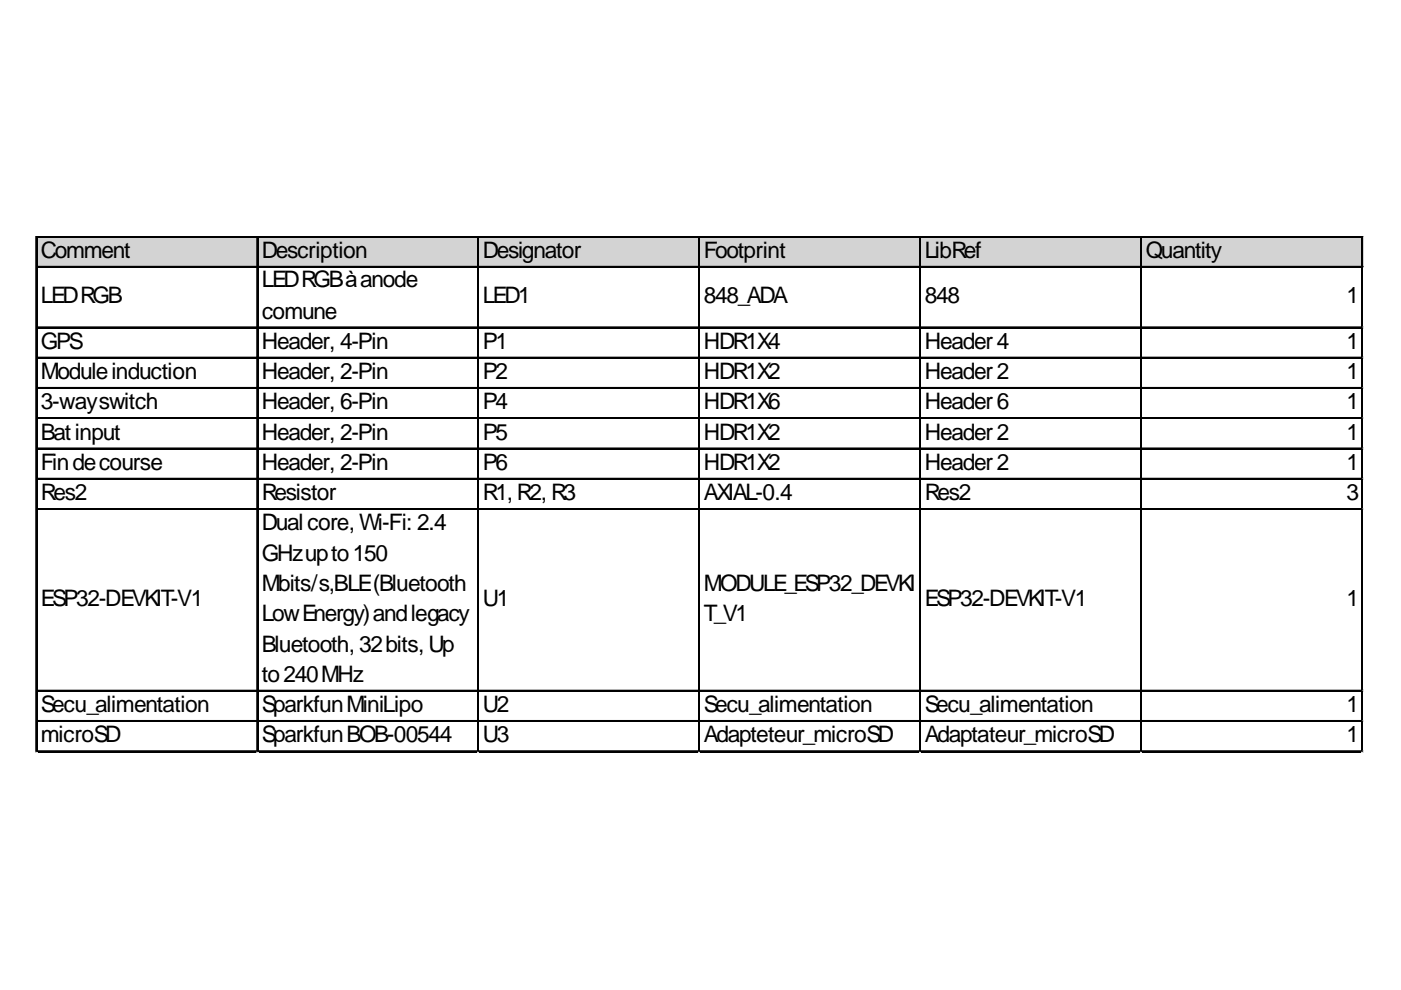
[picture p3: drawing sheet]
<svg xmlns="http://www.w3.org/2000/svg" width="297mm" height="210mm" viewBox="0 0 297 210" stroke-linecap="round" stroke-linejoin="round" font-family="sans-serif">
<defs><g id="words">
<g font-size="4.8">
<text x="8.7" y="54.7">Comment</text>
<text x="55.5" y="54.7">Description</text>
<text x="102.4" y="54.7">Designator</text>
<text x="149.2" y="54.7">Footprint</text>
<text x="196.1" y="54.7">LibRef</text>
<text x="242.9" y="54.7">Quantity</text>
<text x="8.7" y="64.3">LEDRGB</text>
<text x="55.5" y="60.8">LEDRGBàanode</text>
<text x="102.4" y="64.3">LED1</text>
<text x="149.2" y="64.3">848_ADA</text>
<text x="196.1" y="64.3">848</text>
<text x="285.5" y="64.3">1</text>
<text x="55.5" y="67.5">comune</text>
<text x="8.7" y="74">GPS</text>
<text x="55.5" y="74">Header, 4-Pin</text>
<text x="102.4" y="74">P1</text>
<text x="149.2" y="74">HDR1X4</text>
<text x="196.1" y="74">Header4</text>
<text x="285.5" y="74">1</text>
<text x="8.7" y="80.4">Moduleinduction</text>
<text x="55.5" y="80.4">Header, 2-Pin</text>
<text x="102.4" y="80.4">P2</text>
<text x="149.2" y="80.4">HDR1X2</text>
<text x="196.1" y="80.4">Header2</text>
<text x="285.5" y="80.4">1</text>
<text x="8.7" y="86.8">3-wayswitch</text>
<text x="55.5" y="86.8">Header, 6-Pin</text>
<text x="102.4" y="86.8">P4</text>
<text x="149.2" y="86.8">HDR1X6</text>
<text x="196.1" y="86.8">Header6</text>
<text x="285.5" y="86.8">1</text>
<text x="8.7" y="93.2">Batinput</text>
<text x="55.5" y="93.2">Header, 2-Pin</text>
<text x="102.4" y="93.2">P5</text>
<text x="149.2" y="93.2">HDR1X2</text>
<text x="196.1" y="93.2">Header2</text>
<text x="285.5" y="93.2">1</text>
<text x="8.7" y="99.6">Findecourse</text>
<text x="55.5" y="99.6">Header, 2-Pin</text>
<text x="102.4" y="99.6">P6</text>
<text x="149.2" y="99.6">HDR1X2</text>
<text x="196.1" y="99.6">Header2</text>
<text x="285.5" y="99.6">1</text>
<text x="8.7" y="106.1">Res2</text>
<text x="55.5" y="106.1">Resistor</text>
<text x="102.4" y="106.1">R1,R2,R3</text>
<text x="149.2" y="106.1">AXIAL-0.4</text>
<text x="196.1" y="106.1">Res2</text>
<text x="285.5" y="106.1">3</text>
<text x="55.5" y="112.5">Dualcore,Wi-Fi: 2.4</text>
<text x="55.5" y="118.9">GHzupto150</text>
<text x="55.5" y="125.3">Mbits/s,BLE(Bluetooth</text>
<text x="149.2" y="125.3">MODULE_ESP32_DEVKI</text>
<text x="8.7" y="128.5">ESP32-DEVKIT-V1</text>
<text x="55.5" y="131.7">LowEnergy)andlegacy</text>
<text x="102.4" y="128.5">U1</text>
<text x="149.2" y="131.7">T_V1</text>
<text x="196.1" y="128.5">ESP32-DEVKIT-V1</text>
<text x="285.5" y="128.5">1</text>
<text x="55.5" y="138.2">Bluetooth,32bits,Up</text>
<text x="55.5" y="144.6">to240MHz</text>
<text x="8.7" y="151">Secu_alimentation</text>
<text x="55.5" y="151">SparkfunMiniLipo</text>
<text x="102.4" y="151">U2</text>
<text x="149.2" y="151">Secu_alimentation</text>
<text x="196.1" y="151">Secu_alimentation</text>
<text x="285.5" y="151">1</text>
<text x="8.7" y="157.4">microSD</text>
<text x="55.5" y="157.4">SparkfunBOB-00544</text>
<text x="102.4" y="157.4">U3</text>
<text x="149.2" y="157.4">Adapteteur_microSD</text>
<text x="196.1" y="157.4">Adaptateur_microSD</text>
<text x="285.5" y="157.4">1</text>
</g>
</g></defs>
<path d="M7.8 50.3h281.2v6.5h-281.2z" fill="#d3d3d3"/>
<g fill="none" stroke="#000" stroke-width=".27">
<path d="M7.6 50.1v109.4M7.7 50.1v109.4M7.9 50.1h281.1M7.9 50.2h281.1M7.9 56.5h281.1M7.9 56.6h281.1M54.5 50.3v109.2M54.6 50.3v109.2M101.3 50.3v109.2M101.4 50.3v109.2M148.2 50.3v109.2M148.3 50.3v109.2"/>
<path d="M195 50.3v109.2M195.2 50.3v109.2M241.9 50.3v109.2M242 50.3v109.2M288.7 50.3v109.2M288.9 50.3v109.2M7.9 69.3h281.1M7.9 69.5h281.1M7.9 75.8h281.1M7.9 75.9h281.1M7.9 82.2h281.1M7.9 82.3h281.1"/>
<path d="M7.9 88.6h281.1M7.9 88.7h281.1M7.9 95h281.1M7.9 95.1h281.1M7.9 101.4h281.1M7.9 101.6h281.1M7.9 107.8h281.1M7.9 108h281.1M7.9 146.4h281.1M7.9 146.5h281.1M7.9 152.8h281.1M7.9 152.9h281.1"/>
<path d="M7.9 159.2h281.1M7.9 159.3h281.1"/>
</g>
<path d="M7.6 159.5h.1" fill="none" stroke="#e0e0e0" stroke-width=".27"/>
<path d="M7.6 159.5h.3z" fill="#e0e0e0"/>
<path d="M54.5 159.5h.1" fill="none" stroke="#e0e0e0" stroke-width=".27"/>
<path d="M54.5 159.5h.2z" fill="#e0e0e0"/>
<path d="M101.3 159.5h.1" fill="none" stroke="#e0e0e0" stroke-width=".27"/>
<path d="M101.3 159.5h.3z" fill="#e0e0e0"/>
<path d="M148.2 159.5h.1" fill="none" stroke="#e0e0e0" stroke-width=".27"/>
<path d="M148.2 159.5h.2z" fill="#e0e0e0"/>
<path d="M195 159.5h.1" fill="none" stroke="#e0e0e0" stroke-width=".27"/>
<path d="M195 159.5h.3z" fill="#e0e0e0"/>
<path d="M241.9 159.5h.1" fill="none" stroke="#e0e0e0" stroke-width=".27"/>
<path d="M241.9 159.5h.2z" fill="#e0e0e0"/>
<path d="M288.7 159.5h.1" fill="none" stroke="#e0e0e0" stroke-width=".27"/>
<path d="M288.7 159.5h.3z" fill="#e0e0e0"/>
<path d="M289 69.3h.1" fill="none" stroke="#e0e0e0" stroke-width=".27"/>
<path d="M289 69.3v.3z" fill="#e0e0e0"/>
<path d="M289 75.8h.1" fill="none" stroke="#e0e0e0" stroke-width=".27"/>
<path d="M289 75.8v.2z" fill="#e0e0e0"/>
<path d="M289 82.2h.1" fill="none" stroke="#e0e0e0" stroke-width=".27"/>
<path d="M289 82.2v.2z" fill="#e0e0e0"/>
<path d="M289 88.6h.1" fill="none" stroke="#e0e0e0" stroke-width=".27"/>
<path d="M289 88.6v.3z" fill="#e0e0e0"/>
<path d="M289 95h.1" fill="none" stroke="#e0e0e0" stroke-width=".27"/>
<path d="M289 95v.3z" fill="#e0e0e0"/>
<path d="M289 101.4h.1" fill="none" stroke="#e0e0e0" stroke-width=".27"/>
<path d="M289 101.4v.3z" fill="#e0e0e0"/>
<path d="M289 107.8h.1" fill="none" stroke="#e0e0e0" stroke-width=".27"/>
<path d="M289 107.8v.3z" fill="#e0e0e0"/>
<path d="M289 146.4h.1" fill="none" stroke="#e0e0e0" stroke-width=".27"/>
<path d="M289 146.4v.2z" fill="#e0e0e0"/>
<path d="M289 152.8h.1" fill="none" stroke="#e0e0e0" stroke-width=".27"/>
<path d="M289 152.8v.3z" fill="#e0e0e0"/>
<path d="M289 159.2h.1" fill="none" stroke="#e0e0e0" stroke-width=".27"/>
<path d="M289 159.2v.3z" fill="#e0e0e0"/>
<use href="#words"/>
</svg>
